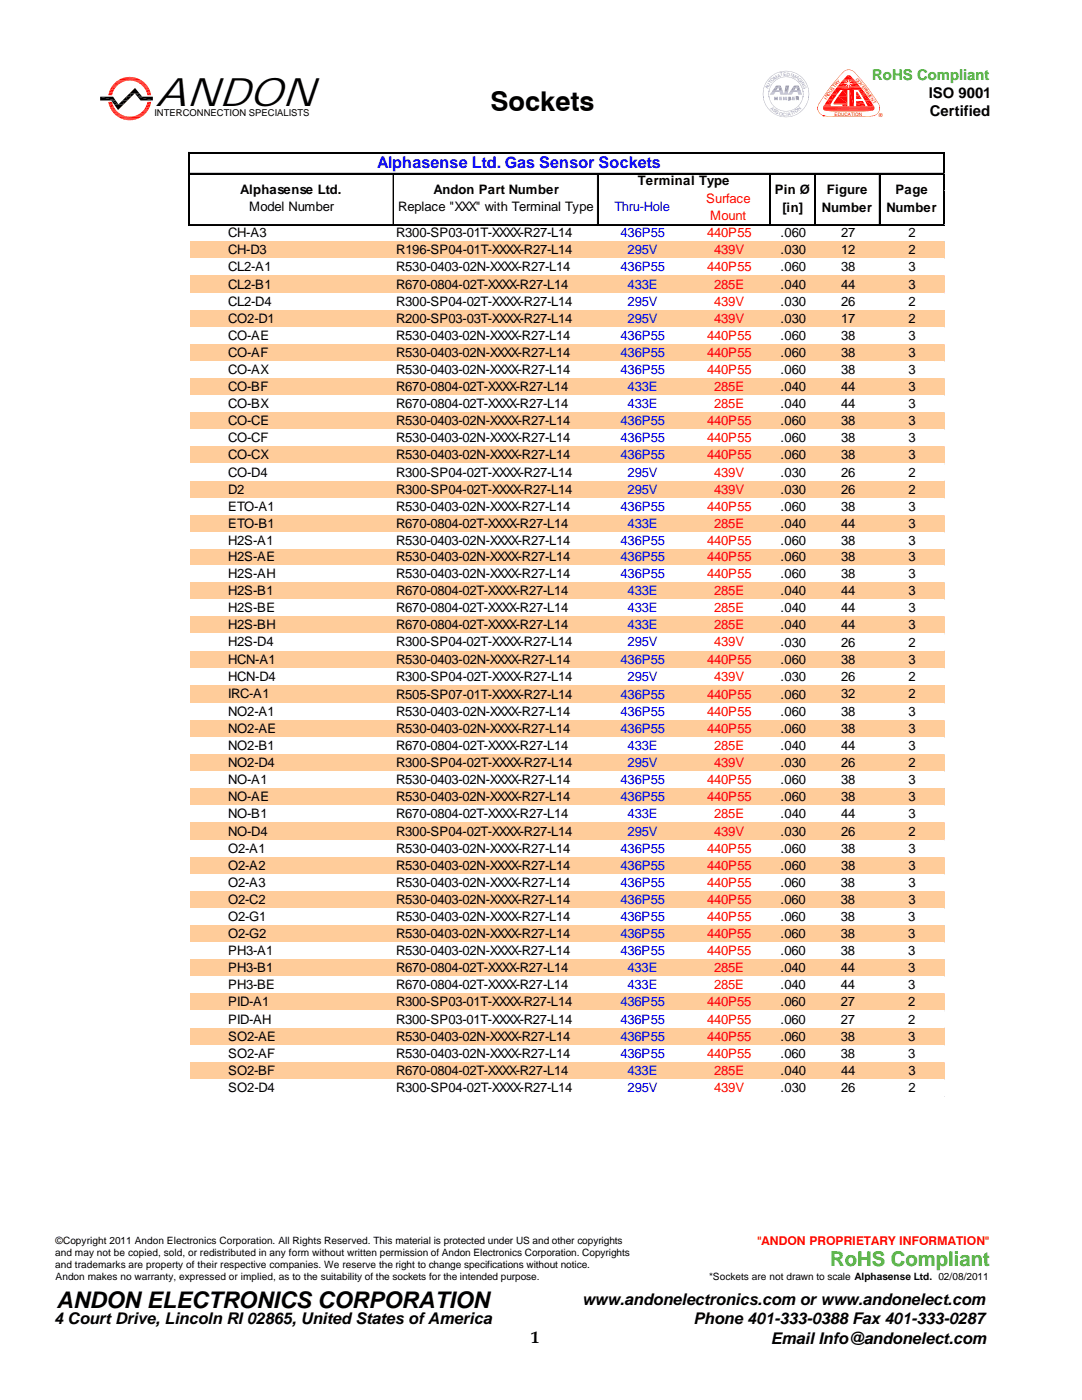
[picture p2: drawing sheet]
<svg xmlns="http://www.w3.org/2000/svg" width="216mm" height="279mm" viewBox="0 0 216 279" stroke-linecap="round" stroke-linejoin="round" font-family="sans-serif">
<defs><g id="words">
<text font-size="8.3" x="31.1" y="21.1">ANDON</text>
<text font-size="5.4" x="97.9" y="22.1">Sockets</text>
<text font-size="4.6" x="11.3" y="261.1">ANDON ELECTRONICS CORPORATION</text>
<text font-size="4" fill="#2eb800" x="165.6" y="252.7">RoHS Compliant</text>
<text font-size="3.4" x="106" y="268">1</text>
<text font-size="3.2" fill="#00f" x="75.3" y="33.6">Alphasense Ltd. Gas Sensor Sockets</text>
<g font-size="3.2">
<text x="116.1" y="260.4">www.andonelectronics.com or www.andonelect.com</text>
<text x="10.8" y="264.2">4 Court Drive, Lincoln RI 02865, United States of America</text>
<text x="138.4" y="264.2">Phone 401-333-0388 Fax 401-333-0287</text>
<text x="153.8" y="268.2">Email Info@andonelect.com</text>
</g>
<text font-size="3" fill="#2eb800" x="174" y="15.9">RoHS Compliant</text>
<g font-size="3">
<text x="185.3" y="19.5">ISO 9001</text>
<text x="185.5" y="23.1">Certified</text>
</g>
<g font-size="2.6">
<text x="47.9" y="38.8">Alphasense Ltd.</text>
<text x="86.5" y="38.8">Andon Part Number</text>
<text x="127.3" y="37">Terminal Type</text>
<text x="154.6" y="38.8">Pin Ø</text>
<text x="165" y="38.8">Figure</text>
<text x="178.7" y="38.8">Page</text>
<text x="45.5" y="47.3">CH-A3</text>
<text x="49.7" y="42.1">Model Number</text>
<text x="79.1" y="47.3">R300-SP03-01T-XXXX-R27-L14</text>
<text x="79.5" y="42.1">Replace &quot;XXX&quot; with Terminal Type</text>
<text x="155.8" y="47.3">.060</text>
<text x="156.2" y="42.2">[in]</text>
<text x="164" y="42.2">Number</text>
<text x="167.8" y="47.3">27</text>
<text x="176.9" y="42.2">Number</text>
<text x="181.3" y="47.3">2</text>
<text x="45.5" y="50.8">CH-D3</text>
<text x="79.1" y="50.8">R196-SP04-01T-XXXX-R27-L14</text>
<text x="155.8" y="50.8">.030</text>
<text x="167.8" y="50.8">12</text>
<text x="181.3" y="50.8">2</text>
<text x="45.5" y="57.6">CL2-B1</text>
<text x="45.5" y="54.2">CL2-A1</text>
<text x="79.1" y="57.6">R670-0804-02T-XXXX-R27-L14</text>
<text x="79.1" y="54.2">R530-0403-02N-XXXX-R27-L14</text>
<text x="155.8" y="57.6">.040</text>
<text x="155.8" y="54.2">.060</text>
<text x="167.8" y="57.6">44</text>
<text x="167.8" y="54.2">38</text>
<text x="181.3" y="57.6">3</text>
<text x="181.3" y="54.2">3</text>
<text x="45.5" y="61">CL2-D4</text>
<text x="45.5" y="64.4">CO2-D1</text>
<text x="79" y="64.4">R200-SP03-03T-XXXX-R27-L14</text>
<text x="79.1" y="61">R300-SP04-02T-XXXX-R27-L14</text>
<text x="155.8" y="64.4">.030</text>
<text x="155.8" y="61">.030</text>
<text x="167.8" y="64.4">17</text>
<text x="167.8" y="61">26</text>
<text x="181.3" y="64.4">2</text>
<text x="181.3" y="61">2</text>
<text x="45.5" y="71.2">CO-AF</text>
<text x="45.5" y="67.8">CO-AE</text>
<text x="79.1" y="67.8">R530-0403-02N-XXXX-R27-L14</text>
<text x="79.1" y="71.2">R530-0403-02N-XXXX-R27-L14</text>
<text x="155.8" y="67.8">.060</text>
<text x="155.8" y="71.2">.060</text>
<text x="167.8" y="67.8">38</text>
<text x="167.8" y="71.2">38</text>
<text x="181.3" y="67.8">3</text>
<text x="181.3" y="71.2">3</text>
<text x="45.5" y="74.6">CO-AX</text>
<text x="79.1" y="74.6">R530-0403-02N-XXXX-R27-L14</text>
<text x="155.8" y="74.6">.060</text>
<text x="167.8" y="74.6">38</text>
<text x="181.3" y="74.6">3</text>
<text x="45.5" y="78.1">CO-BF</text>
<text x="45.5" y="81.5">CO-BX</text>
<text x="79.1" y="78.1">R670-0804-02T-XXXX-R27-L14</text>
<text x="79.1" y="81.5">R670-0804-02T-XXXX-R27-L14</text>
<text x="155.8" y="78.1">.040</text>
<text x="155.8" y="81.5">.040</text>
<text x="167.8" y="78.1">44</text>
<text x="167.8" y="81.5">44</text>
<text x="181.3" y="78.1">3</text>
<text x="181.3" y="81.5">3</text>
<text x="45.5" y="88.3">CO-CF</text>
<text x="45.5" y="84.9">CO-CE</text>
<text x="79.1" y="84.9">R530-0403-02N-XXXX-R27-L14</text>
<text x="79.1" y="88.3">R530-0403-02N-XXXX-R27-L14</text>
<text x="155.8" y="84.9">.060</text>
<text x="155.8" y="88.3">.060</text>
<text x="167.8" y="84.9">38</text>
<text x="167.8" y="88.3">38</text>
<text x="181.3" y="84.9">3</text>
<text x="181.3" y="88.3">3</text>
<text x="45.5" y="91.7">CO-CX</text>
<text x="45.5" y="95.1">CO-D4</text>
<text x="79.1" y="91.7">R530-0403-02N-XXXX-R27-L14</text>
<text x="79.1" y="95.1">R300-SP04-02T-XXXX-R27-L14</text>
<text x="155.8" y="91.7">.060</text>
<text x="155.8" y="95.1">.030</text>
<text x="167.8" y="91.7">38</text>
<text x="167.8" y="95.1">26</text>
<text x="181.3" y="91.7">3</text>
<text x="181.3" y="95.1">2</text>
<text x="45.5" y="98.5">D2</text>
<text x="45.5" y="101.9">ETO-A1</text>
<text x="79" y="98.5">R300-SP04-02T-XXXX-R27-L14</text>
<text x="79" y="101.9">R530-0403-02N-XXXX-R27-L14</text>
<text x="155.8" y="98.5">.030</text>
<text x="155.8" y="101.9">.060</text>
<text x="167.8" y="98.5">26</text>
<text x="167.8" y="101.9">38</text>
<text x="181.3" y="98.5">2</text>
<text x="181.3" y="101.9">3</text>
<text x="45.5" y="105.3">ETO-B1</text>
<text x="79" y="105.3">R670-0804-02T-XXXX-R27-L14</text>
<text x="155.8" y="105.3">.040</text>
<text x="167.8" y="105.3">44</text>
<text x="181.3" y="105.3">3</text>
<text x="45.5" y="108.7">H2S-A1</text>
<text x="45.5" y="112">H2S-AE</text>
<text x="79" y="108.7">R530-0403-02N-XXXX-R27-L14</text>
<text x="79" y="112">R530-0403-02N-XXXX-R27-L14</text>
<text x="155.8" y="108.7">.060</text>
<text x="155.8" y="112">.060</text>
<text x="167.8" y="108.7">38</text>
<text x="167.8" y="112">38</text>
<text x="181.3" y="108.7">3</text>
<text x="181.3" y="112">3</text>
<text x="45.5" y="115.4">H2S-AH</text>
<text x="45.5" y="118.8">H2S-B1</text>
<text x="79" y="115.4">R530-0403-02N-XXXX-R27-L14</text>
<text x="79" y="118.8">R670-0804-02T-XXXX-R27-L14</text>
<text x="155.8" y="115.4">.060</text>
<text x="155.8" y="118.8">.040</text>
<text x="167.8" y="115.4">38</text>
<text x="167.8" y="118.8">44</text>
<text x="181.3" y="115.4">3</text>
<text x="181.3" y="118.8">3</text>
<text x="45.5" y="122.2">H2S-BE</text>
<text x="45.5" y="125.6">H2S-BH</text>
<text x="79" y="122.2">R670-0804-02T-XXXX-R27-L14</text>
<text x="79" y="125.6">R670-0804-02T-XXXX-R27-L14</text>
<text x="155.8" y="122.2">.040</text>
<text x="155.8" y="125.6">.040</text>
<text x="167.8" y="122.2">44</text>
<text x="167.8" y="125.6">44</text>
<text x="181.3" y="122.2">3</text>
<text x="181.3" y="125.6">3</text>
<text x="45.5" y="129">H2S-D4</text>
<text x="79" y="129">R300-SP04-02T-XXXX-R27-L14</text>
<text x="155.8" y="129">.030</text>
<text x="167.8" y="129">26</text>
<text x="181.3" y="129">2</text>
<text x="45.5" y="135.8">HCN-D4</text>
<text x="45.5" y="132.4">HCN-A1</text>
<text x="79.1" y="132.4">R530-0403-02N-XXXX-R27-L14</text>
<text x="79.1" y="135.8">R300-SP04-02T-XXXX-R27-L14</text>
<text x="155.8" y="132.4">.060</text>
<text x="155.8" y="135.8">.030</text>
<text x="167.8" y="132.4">38</text>
<text x="167.8" y="135.8">26</text>
<text x="181.3" y="132.4">3</text>
<text x="181.3" y="135.8">2</text>
<text x="45.5" y="142.9">NO2-A1</text>
<text x="45.5" y="139.3">IRC-A1</text>
<text x="79.1" y="142.9">R530-0403-02N-XXXX-R27-L14</text>
<text x="79.1" y="139.5">R505-SP07-01T-XXXX-R27-L14</text>
<text x="155.8" y="142.9">.060</text>
<text x="155.8" y="139.5">.060</text>
<text x="167.8" y="142.9">38</text>
<text x="167.8" y="139.3">32</text>
<text x="181.3" y="142.9">3</text>
<text x="181.3" y="139.3">2</text>
<text x="45.5" y="146.3">NO2-AE</text>
<text x="45.5" y="149.7">NO2-B1</text>
<text x="79.1" y="146.3">R530-0403-02N-XXXX-R27-L14</text>
<text x="79.1" y="149.7">R670-0804-02T-XXXX-R27-L14</text>
<text x="155.8" y="146.3">.060</text>
<text x="155.8" y="149.7">.040</text>
<text x="167.8" y="146.3">38</text>
<text x="167.8" y="149.7">44</text>
<text x="181.3" y="146.3">3</text>
<text x="181.3" y="149.7">3</text>
<text x="45.5" y="153.1">NO2-D4</text>
<text x="79.1" y="153.1">R300-SP04-02T-XXXX-R27-L14</text>
<text x="155.8" y="153.1">.030</text>
<text x="167.8" y="153.1">26</text>
<text x="181.3" y="153.1">2</text>
<text x="45.5" y="159.9">NO-AE</text>
<text x="45.5" y="156.5">NO-A1</text>
<text x="79.1" y="159.9">R530-0403-02N-XXXX-R27-L14</text>
<text x="79.1" y="156.5">R530-0403-02N-XXXX-R27-L14</text>
<text x="155.8" y="159.9">.060</text>
<text x="155.8" y="156.5">.060</text>
<text x="167.8" y="159.9">38</text>
<text x="167.8" y="156.5">38</text>
<text x="181.3" y="159.9">3</text>
<text x="181.3" y="156.5">3</text>
<text x="45.5" y="163.3">NO-B1</text>
<text x="45.5" y="166.7">NO-D4</text>
<text x="79.1" y="163.3">R670-0804-02T-XXXX-R27-L14</text>
<text x="79.1" y="166.7">R300-SP04-02T-XXXX-R27-L14</text>
<text x="155.8" y="163.3">.040</text>
<text x="155.8" y="166.7">.030</text>
<text x="167.8" y="163.3">44</text>
<text x="167.8" y="166.7">26</text>
<text x="181.3" y="163.3">3</text>
<text x="181.3" y="166.7">2</text>
<text x="45.5" y="173.6">O2-A2</text>
<text x="45.5" y="170.1">O2-A1</text>
<text x="79" y="173.6">R530-0403-02N-XXXX-R27-L14</text>
<text x="79.1" y="170.1">R530-0403-02N-XXXX-R27-L14</text>
<text x="155.7" y="173.6">.060</text>
<text x="155.7" y="170.1">.060</text>
<text x="167.8" y="173.6">38</text>
<text x="167.8" y="170.1">38</text>
<text x="181.3" y="173.6">3</text>
<text x="181.3" y="170.1">3</text>
<text x="45.5" y="177">O2-A3</text>
<text x="79" y="177">R530-0403-02N-XXXX-R27-L14</text>
<text x="155.7" y="177">.060</text>
<text x="167.8" y="177">38</text>
<text x="181.2" y="177">3</text>
<text x="45.5" y="180.4">O2-C2</text>
<text x="45.5" y="183.8">O2-G1</text>
<text x="79" y="183.8">R530-0403-02N-XXXX-R27-L14</text>
<text x="79" y="180.4">R530-0403-02N-XXXX-R27-L14</text>
<text x="155.7" y="183.8">.060</text>
<text x="155.7" y="180.4">.060</text>
<text x="167.8" y="183.8">38</text>
<text x="167.8" y="180.4">38</text>
<text x="181.2" y="183.8">3</text>
<text x="181.2" y="180.4">3</text>
<text x="45.5" y="190.6">PH3-A1</text>
<text x="45.5" y="187.2">O2-G2</text>
<text x="79" y="190.6">R530-0403-02N-XXXX-R27-L14</text>
<text x="79" y="187.2">R530-0403-02N-XXXX-R27-L14</text>
<text x="155.7" y="187.2">.060</text>
<text x="155.7" y="190.6">.060</text>
<text x="167.8" y="187.2">38</text>
<text x="167.8" y="190.6">38</text>
<text x="181.2" y="187.2">3</text>
<text x="181.2" y="190.6">3</text>
<text x="45.5" y="194">PH3-B1</text>
<text x="45.5" y="197.4">PH3-BE</text>
<text x="79" y="194">R670-0804-02T-XXXX-R27-L14</text>
<text x="79" y="197.4">R670-0804-02T-XXXX-R27-L14</text>
<text x="155.7" y="194">.040</text>
<text x="155.7" y="197.4">.040</text>
<text x="167.8" y="194">44</text>
<text x="167.8" y="197.4">44</text>
<text x="181.2" y="194">3</text>
<text x="181.2" y="197.4">3</text>
<text x="45.5" y="200.9">PID-A1</text>
<text x="79" y="200.9">R300-SP03-01T-XXXX-R27-L14</text>
<text x="155.7" y="200.9">.060</text>
<text x="167.8" y="200.9">27</text>
<text x="181.2" y="200.9">2</text>
<text x="45.5" y="204.3">PID-AH</text>
<text x="45.5" y="207.7">SO2-AE</text>
<text x="79" y="204.3">R300-SP03-01T-XXXX-R27-L14</text>
<text x="79" y="207.7">R530-0403-02N-XXXX-R27-L14</text>
<text x="155.7" y="204.3">.060</text>
<text x="155.7" y="207.7">.060</text>
<text x="167.8" y="204.3">27</text>
<text x="167.8" y="207.7">38</text>
<text x="181.2" y="204.3">2</text>
<text x="181.2" y="207.7">3</text>
<text x="45.5" y="211.1">SO2-AF</text>
<text x="45.5" y="214.5">SO2-BF</text>
<text x="79" y="211.1">R530-0403-02N-XXXX-R27-L14</text>
<text x="79" y="214.5">R670-0804-02T-XXXX-R27-L14</text>
<text x="155.7" y="211.1">.060</text>
<text x="155.8" y="214.5">.040</text>
<text x="167.8" y="211.1">38</text>
<text x="167.8" y="214.5">44</text>
<text x="181.2" y="211.1">3</text>
<text x="181.3" y="214.5">3</text>
<text x="45.5" y="217.9">SO2-D4</text>
<text x="79.1" y="217.9">R300-SP04-02T-XXXX-R27-L14</text>
<text x="155.8" y="217.9">.030</text>
<text x="167.8" y="217.9">26</text>
<text x="181.3" y="217.9">2</text>
</g>
<g font-size="2.6" fill="#f00">
<text x="140.9" y="40.5">Surface</text>
<text x="141.1" y="47.3">440P55</text>
<text x="141.7" y="43.9">Mount</text>
<text x="142.5" y="50.8">439V</text>
<text x="141.1" y="54.2">440P55</text>
<text x="142.5" y="57.6">285E</text>
<text x="142.5" y="64.4">439V</text>
<text x="142.5" y="61">439V</text>
<text x="141.1" y="67.8">440P55</text>
<text x="141.1" y="71.2">440P55</text>
<text x="141.1" y="74.6">440P55</text>
<text x="142.5" y="78.1">285E</text>
<text x="142.5" y="81.5">285E</text>
<text x="141.1" y="84.9">440P55</text>
<text x="141.1" y="88.3">440P55</text>
<text x="141.1" y="91.7">440P55</text>
<text x="142.5" y="95.1">439V</text>
<text x="141.1" y="101.9">440P55</text>
<text x="142.5" y="98.5">439V</text>
<text x="142.5" y="105.3">285E</text>
<text x="141.1" y="108.7">440P55</text>
<text x="141.1" y="112">440P55</text>
<text x="141.1" y="115.4">440P55</text>
<text x="142.5" y="118.8">285E</text>
<text x="142.5" y="122.2">285E</text>
<text x="142.5" y="125.6">285E</text>
<text x="142.5" y="129">439V</text>
<text x="141.1" y="132.4">440P55</text>
<text x="142.5" y="135.8">439V</text>
<text x="141.1" y="142.9">440P55</text>
<text x="141.1" y="139.5">440P55</text>
<text x="141.1" y="146.3">440P55</text>
<text x="142.5" y="149.7">285E</text>
<text x="142.5" y="153.1">439V</text>
<text x="141.1" y="159.9">440P55</text>
<text x="141.1" y="156.5">440P55</text>
<text x="142.5" y="163.3">285E</text>
<text x="142.5" y="166.7">439V</text>
<text x="141.1" y="173.6">440P55</text>
<text x="141.1" y="170.1">440P55</text>
<text x="141.1" y="177">440P55</text>
<text x="141.1" y="183.8">440P55</text>
<text x="141.1" y="180.4">440P55</text>
<text x="141.1" y="187.2">440P55</text>
<text x="141.1" y="190.6">440P55</text>
<text x="142.5" y="194">285E</text>
<text x="142.5" y="197.4">285E</text>
<text x="141.1" y="200.9">440P55</text>
<text x="141.1" y="204.3">440P55</text>
<text x="141.1" y="207.7">440P55</text>
<text x="141.1" y="211.1">440P55</text>
<text x="142.5" y="214.5">285E</text>
<text x="142.5" y="217.9">439V</text>
</g>
<g font-size="2.6" fill="#00f">
<text x="122.6" y="42.1">Thru-Hole</text>
<text x="123.8" y="47.3">436P55</text>
<text x="125.2" y="50.8">295V</text>
<text x="123.8" y="54.2">436P55</text>
<text x="125.2" y="57.6">433E</text>
<text x="125.2" y="64.4">295V</text>
<text x="125.2" y="61">295V</text>
<text x="123.8" y="67.8">436P55</text>
<text x="123.8" y="71.2">436P55</text>
<text x="123.8" y="74.6">436P55</text>
<text x="125.2" y="78.1">433E</text>
<text x="125.2" y="81.5">433E</text>
<text x="123.8" y="84.9">436P55</text>
<text x="123.8" y="88.3">436P55</text>
<text x="123.8" y="91.7">436P55</text>
<text x="125.2" y="95.1">295V</text>
<text x="123.8" y="101.9">436P55</text>
<text x="125.2" y="98.5">295V</text>
<text x="125.2" y="105.3">433E</text>
<text x="123.8" y="108.7">436P55</text>
<text x="123.8" y="112">436P55</text>
<text x="123.8" y="115.4">436P55</text>
<text x="125.2" y="118.8">433E</text>
<text x="125.2" y="122.2">433E</text>
<text x="125.2" y="125.6">433E</text>
<text x="125.2" y="129">295V</text>
<text x="123.8" y="132.4">436P55</text>
<text x="125.2" y="135.8">295V</text>
<text x="123.8" y="142.9">436P55</text>
<text x="123.8" y="139.5">436P55</text>
<text x="123.8" y="146.3">436P55</text>
<text x="125.2" y="149.7">433E</text>
<text x="125.2" y="153.1">295V</text>
<text x="123.8" y="159.9">436P55</text>
<text x="123.8" y="156.5">436P55</text>
<text x="125.2" y="163.3">433E</text>
<text x="125.2" y="166.7">295V</text>
<text x="123.8" y="173.6">436P55</text>
<text x="123.8" y="170.1">436P55</text>
<text x="123.8" y="177">436P55</text>
<text x="123.8" y="183.8">436P55</text>
<text x="123.8" y="180.4">436P55</text>
<text x="123.8" y="187.2">436P55</text>
<text x="123.8" y="190.6">436P55</text>
<text x="125.2" y="194">433E</text>
<text x="125.2" y="197.4">433E</text>
<text x="123.8" y="200.9">436P55</text>
<text x="123.8" y="204.3">436P55</text>
<text x="123.8" y="207.7">436P55</text>
<text x="123.8" y="211.1">436P55</text>
<text x="125.2" y="214.5">433E</text>
<text x="125.2" y="217.9">295V</text>
</g>
<text font-size="2.4" fill="#f00" x="151.1" y="248.5">&quot;ANDON PROPRIETARY INFORMATION&quot;</text>
<g font-size="2">
<text x="11" y="250.7">and may not be copied, sold, or redistributed in any form without written permission of Andon Electronics Corporation. Copyrights</text>
<text x="11.1" y="248.2">©Copyright 2011 Andon Electronics Corporation. All Rights Reserved. This material is protected under US and other copyrights</text>
<text x="11" y="253.1">and trademarks are property of their respective companies. We reserve the right to change specifications without notice.</text>
<text x="11.1" y="255.5">Andon makes no warranty, expressed or implied, as to the suitability of the sockets for the intended purpose.</text>
<text x="141.5" y="255.5">*Sockets are not drawn to scale Alphasense Ltd. 02/08/2011</text>
</g>
<text font-size="1.9" x="30.8" y="23.1">INTERCONNECTION SPECIALISTS</text>
<text font-size="1.1" fill="#f00" x="175.3" y="23.4">®</text>
<g font-size=".9" fill="#6ea5dd">
<text x="153.3" y="17.8" transform="rotate(-70 153.3 17.8)">A</text>
<text x="153.5" y="17.3" transform="rotate(-61 153.5 17.3)">U</text>
<text x="153.8" y="16.7" transform="rotate(-51 153.8 16.7)">T</text>
<text x="154.1" y="16.3" transform="rotate(-43 154.1 16.3)">O</text>
<text x="154.6" y="15.9" transform="rotate(-32 154.6 15.9)">M</text>
<text x="155.3" y="15.5" transform="rotate(-21 155.3 15.5)">A</text>
<text x="155.8" y="15.3" transform="rotate(-13 155.8 15.3)">T</text>
<text x="156.3" y="15.1" transform="rotate(-3 156.3 15.1)">E</text>
<text x="156.9" y="15.1" transform="rotate(7 156.9 15.1)">D</text>
<text x="157.8" y="15.2" transform="rotate(17 157.8 15.2)">I</text>
<text x="158" y="15.3" transform="rotate(25 158 15.3)">M</text>
<text x="158.7" y="15.6" transform="rotate(36 158.7 15.6)">A</text>
<text x="159.1" y="15.9" transform="rotate(45 159.1 15.9)">G</text>
<text x="159.6" y="16.4" transform="rotate(52 159.6 16.4)">I</text>
<text x="159.8" y="16.6" transform="rotate(59 159.8 16.6)">N</text>
<text x="160.1" y="17.1" transform="rotate(70 160.1 17.1)">G</text>
<text x="153.7" y="21.8" transform="rotate(42 153.7 21.8)">A</text>
<text x="154.2" y="22.2" transform="rotate(34 154.2 22.2)">S</text>
<text x="154.7" y="22.5" transform="rotate(25 154.7 22.5)">S</text>
<text x="155.4" y="22.9" transform="rotate(15 155.4 22.9)">O</text>
<text x="156.2" y="23.1" transform="rotate(4 156.2 23.1)">C</text>
<text x="156.9" y="23.1" transform="rotate(-3 156.9 23.1)">I</text>
<text x="157.2" y="23.1" transform="rotate(-10 157.2 23.1)">A</text>
<text x="157.9" y="23" transform="rotate(-18 157.9 23)">T</text>
<text x="158.5" y="22.8" transform="rotate(-24 158.5 22.8)">I</text>
<text x="158.8" y="22.6" transform="rotate(-32 158.8 22.6)">O</text>
<text x="159.4" y="22.2" transform="rotate(-42 159.4 22.2)">N</text>
</g>
<g font-size=".9" fill="#f00">
<text x="166.6" y="17.6" transform="rotate(-51 166.6 17.6)">T</text>
<text x="167" y="17.2" transform="rotate(-50 167 17.2)">R</text>
<text x="167.4" y="16.7" transform="rotate(-49 167.4 16.7)">Y</text>
<text x="170.7" y="15.9" transform="rotate(49 170.7 15.9)">G</text>
<text x="171.1" y="16.3" transform="rotate(50 171.1 16.3)">O</text>
<text x="171.5" y="16.8" transform="rotate(51 171.5 16.8)">V</text>
<text x="171.9" y="17.3" transform="rotate(52 171.9 17.3)">E</text>
<text x="172.2" y="17.8" transform="rotate(53 172.2 17.8)">R</text>
<text x="164.9" y="20" transform="rotate(-56 164.9 20)">I</text>
<text x="165.1" y="19.6" transform="rotate(-55 165.1 19.6)">N</text>
<text x="165.5" y="19.1" transform="rotate(-54 165.5 19.1)">D</text>
<text x="165.8" y="18.6" transform="rotate(-53 165.8 18.6)">U</text>
<text x="166.2" y="18.1" transform="rotate(-52 166.2 18.1)">S</text>
<text x="166.5" y="23.1">EDUCATION</text>
<text x="172.6" y="18.2" transform="rotate(54 172.6 18.2)">N</text>
<text x="172.9" y="18.7" transform="rotate(55 172.9 18.7)">M</text>
<text x="173.3" y="19.2" transform="rotate(56 173.3 19.2)">EN</text>
<text x="174" y="20.3" transform="rotate(58 174 20.3)">T</text>
</g>
</g></defs>
<g fill="#6ea5dd">
<path d="M156.2 14.2h1.2z"/>
<path d="M156 14.2h1.6z"/>
<path d="M156.2 14.2h1.4z"/>
<path d="M156.8 14.2l1 .1z"/>
<path d="M155.9 14.3h.3z"/>
<path d="M156 14.2h.8z"/>
<path d="M157.4 14.3h.6z"/>
<path d="M155.6 14.3h.4z"/>
<path d="M157.6 14.3l.6 .1z"/>
<path d="M155.4 14.4h.3z"/>
<path d="M158 14.4l.6 .1z"/>
<path d="M155.1 14.5l.3-.1z"/>
<path d="M155.4 14.4h.3l-.4 .1z"/>
<path d="M158.4 14.5l.4 .1z"/>
<path d="M154.9 14.6h.2z"/>
<path d="M155.1 14.5h.2z"/>
<path d="M158.6 14.6l.6 .2z"/>
<path d="M154.5 14.8l.4-.2z"/>
<path d="M154.7 14.8l.4-.2z"/>
<path d="M159 14.8h.2z"/>
<path d="M154.4 14.8h.2z"/>
<path d="M154.5 14.8h.2z"/>
<path d="M159.1 14.8l.5 .3z"/>
<path d="M154 15.1l.4-.3z"/>
<path d="M154.2 15.1l.4-.3z"/>
<path d="M159.5 15.1l.2 .1z"/>
<path d="M153.9 15.2h.2z"/>
<path d="M154 15.1h.2z"/>
<path d="M156.3 15.3h1.1z"/>
<path d="M156.1 15.4h1.4z"/>
<path d="M156.3 15.3l1.2 .1z"/>
<path d="M156.8 15.4h.9z"/>
<path d="M156 15.4h.3z"/>
<path d="M156.1 15.4h.7z"/>
<path d="M157.4 15.4l.5 .1z"/>
<path d="M155.8 15.5h.3z"/>
<path d="M159.6 15.2l.5 .3z"/>
<path d="M153.6 15.5l.3-.3z"/>
<path d="M153.9 15.2h.2l-.4 .3z"/>
<path d="M157.6 15.5h.5z"/>
<path d="M155.6 15.5h.2z"/>
<path d="M160 15.5l.1 .1z"/>
<path d="M153.6 15.5h.1z"/>
<path d="M157.9 15.5l.5 .2z"/>
<path d="M155.3 15.7l.3-.2z"/>
<path d="M155.6 15.5h.2l-.4 .2z"/>
<path d="M158.2 15.7h.3z"/>
<path d="M155.2 15.7h.1z"/>
<path d="M155.3 15.7h.1z"/>
<path d="M160 15.6l.5 .4z"/>
<path d="M153.5 15.6l-.3 .4z"/>
<path d="M153.5 15.6h.1l-.3 .4z"/>
<path d="M158.4 15.7l.5 .3z"/>
<path d="M154.8 16l.4-.3z"/>
<path d="M155.2 15.7h.1l-.4 .3z"/>
<path d="M160.4 16h.1z"/>
<path d="M153.2 16h.1z"/>
<path d="M158.7 16h.2z"/>
<path d="M154.7 16h.1z"/>
<path d="M154.8 16h.1z"/>
<path d="M158.8 16l.5 .3z"/>
<path d="M154.4 16.3l.3-.3z"/>
<path d="M154.7 16h.1l-.3 .3z"/>
<path d="M159.2 16.3l.1 .1z"/>
<path d="M154.3 16.4h.1z"/>
<path d="M154.4 16.3h.1z"/>
<path d="M160.4 16l.4 .4z"/>
<path d="M153.1 16l-.3 .4z"/>
<path d="M153.1 16l-.2 .4z"/>
<path d="M160.7 16.4l.2 .1z"/>
<path d="M152.8 16.4h.1z"/>
<path d="M159.2 16.4l.4 .3z"/>
<path d="M154.3 16.4l-.3 .3z"/>
<path d="M154.3 16.4h.1l-.3 .3z"/>
<path d="M159.5 16.7l.2 .1z"/>
<path d="M154 16.8h.1z"/>
<path d="M160.8 16.5l.3 .5z"/>
<path d="M152.8 16.5l-.2 .5z"/>
<path d="M152.8 16.5l-.1 .5z"/>
<path d="M161 17h.1z"/>
<path d="M159.6 16.8l.3 .4z"/>
<path d="M154 16.8l-.3 .4z"/>
<path d="M154 16.8h.1l-.3 .4z"/>
<path d="M159.8 17.2h.1z"/>
<path d="M161 17l.3 .6z"/>
<path d="M152.5 17l-.1 .6z"/>
<path d="M159.9 17.2l.2 .5z"/>
<path d="M153.7 17.2l-.2 .5z"/>
<path d="M153.7 17.2l-.1 .5z"/>
<path d="M161.2 17.6l.2 .6z"/>
<path d="M152.4 17.6l-.1 .6z"/>
<path d="M160.1 17.7l.2 .5z"/>
<path d="M153.5 17.7l-.1 .5z"/>
<path d="M153.5 17.7v.5z"/>
<path d="M161.3 18.2l.2 .6z"/>
<path d="M160.2 18.2l.1 .6z"/>
<path d="M153.4 18.2v.6z"/>
<path d="M152.3 18.2v.6z"/>
<path d="M160.2 18.8l.1 .5z"/>
<path d="M153.4 18.8l.1 .5z"/>
<path d="M161.4 18.8v.6z"/>
<path d="M152.2 18.8l.1 .6z"/>
<path d="M160.2 19.3l-.1 .5z"/>
<path d="M153.4 19.3l.2 .5z"/>
<path d="M161.3 19.4l-.1 .5z"/>
<path d="M161.3 19.4v.5z"/>
<path d="M152.3 19.4l.1 .5z"/>
<path d="M160.1 19.8l-.2 .5z"/>
<path d="M153.5 19.8l.3 .5z"/>
<path d="M161.2 20l-.2 .5z"/>
<path d="M161.2 20l-.1 .5z"/>
<path d="M152.4 20l.2 .5z"/>
<path d="M152.5 20.5h.2z"/>
<path d="M159.8 20.3l-.2 .5z"/>
<path d="M159.8 20.3h.1l-.2 .5z"/>
<path d="M153.7 20.3l.4 .5z"/>
<path d="M159.5 20.8h.1z"/>
<path d="M159.6 20.8h.1z"/>
<path d="M154 20.8h.1z"/>
<path d="M161 20.5l-.2 .5z"/>
<path d="M161 20.5l-.1 .5z"/>
<path d="M152.6 20.5l.3 .5z"/>
<path d="M160.8 21h.1z"/>
<path d="M152.8 21l.1 .1z"/>
<path d="M159.5 20.8l-.3 .4z"/>
<path d="M159.5 20.8h.1l-.3 .4z"/>
<path d="M154 20.8l.4 .4z"/>
<path d="M159.2 21.2h.1z"/>
<path d="M154.3 21.2h.2z"/>
<path d="M158.8 21.5l.4-.3z"/>
<path d="M159.2 21.2h.1l-.4 .3z"/>
<path d="M154.4 21.2l.4 .3z"/>
<path d="M160.7 21.1l-.3 .4z"/>
<path d="M160.7 21.1h.1l-.3 .4z"/>
<path d="M152.8 21.1l.4 .4z"/>
<path d="M158.7 21.6h.2z"/>
<path d="M158.8 21.5h.1z"/>
<path d="M154.7 21.5l.2 .1z"/>
<path d="M153.1 21.5l.2 .1z"/>
<path d="M158.4 21.8l.3-.2z"/>
<path d="M158.7 21.6h.2l-.4 .2z"/>
<path d="M154.8 21.6l.5 .2z"/>
<path d="M158.2 21.9h.2z"/>
<path d="M158.4 21.8h.1z"/>
<path d="M155.2 21.8l.2 .1z"/>
<path d="M160.4 21.6l-.4 .4z"/>
<path d="M160.4 21.6h.1l-.4 .4z"/>
<path d="M153.2 21.6l.4 .4z"/>
<path d="M157.9 22l.3-.1z"/>
<path d="M158.2 21.9h.2l-.3 .1z"/>
<path d="M155.3 21.9l.5 .1z"/>
<path d="M160 22h.1z"/>
<path d="M153.5 22h.2z"/>
<path d="M157.6 22.1h.3z"/>
<path d="M157.9 22h.2z"/>
<path d="M155.6 22l.5 .1z"/>
<path d="M157.4 22.1h.3z"/>
<path d="M155.8 22.1h.5z"/>
<path d="M156.8 22.2h.7z"/>
<path d="M156 22.1l.8 .1z"/>
<path d="M156.3 22.2h1.1z"/>
<path d="M156.1 22.2h1.3z"/>
<path d="M156.1 22.2h1.4z"/>
<path d="M159.6 22.4l.4-.4z"/>
<path d="M160 22h.1l-.4 .4z"/>
<path d="M153.6 22l.5 .4z"/>
<path d="M159.5 22.4h.1z"/>
<path d="M159.6 22.4h.1z"/>
<path d="M153.9 22.4h.3z"/>
<path d="M159.1 22.7l.4-.3z"/>
<path d="M159.5 22.4h.1l-.4 .3z"/>
<path d="M154 22.4l.6 .3z"/>
<path d="M159 22.8h.2z"/>
<path d="M159.1 22.7h.1z"/>
<path d="M154.4 22.7l.3 .1z"/>
<path d="M158.6 23l.4-.2z"/>
<path d="M158.8 23l.4-.2z"/>
<path d="M154.5 22.8l.6 .2z"/>
<path d="M158.4 23h.2z"/>
<path d="M158.6 23h.2z"/>
<path d="M154.9 23h.4z"/>
<path d="M158 23.2l.4-.2z"/>
<path d="M158.2 23.2l.4-.2z"/>
<path d="M155.1 23l.6 .2z"/>
<path d="M157.6 23.2h.4z"/>
<path d="M158 23.2h.2z"/>
<path d="M155.4 23.2h.6z"/>
<path d="M157.4 23.3h.4z"/>
<path d="M155.6 23.2l.6 .1z"/>
<path d="M156.8 23.3h.8z"/>
<path d="M155.9 23.3h.9z"/>
<path d="M156.2 23.3h1.2z"/>
<path d="M156 23.3h1.4z"/>
<path d="M156 23.3h1.6z"/>
<path d="M156.8 17.1l.4 1.2h-.7z"/>
<path d="M156.8 17.1h.7l-.3 1.2z"/>
<path d="M156.5 18.4l.7 .1z"/>
<path d="M156.5 18.5l.7 .1h-.7z"/>
<path d="M156.5 18.5h.7v.1z"/>
<path d="M156.5 18.7l.7 .1h-.7z"/>
<path d="M156.5 18.7h.7v.1z"/>
<path d="M156.5 18.8l.6 .1z"/>
<path d="M156.5 18.8h.7z"/>
<path d="M154.9 17.1l1 .3h-1.3z"/>
<path d="M154.9 17.1h.9l.1 .3z"/>
<path d="M155.3 17.4l.8 .6h-.6z"/>
<path d="M155.3 17.4h.6l.2 .6z"/>
<path d="M154.6 17.4l.3 .6h-.7z"/>
<path d="M154.6 17.4h.7l-.4 .6z"/>
</g>
<path d="M154 18.2h2.2" fill="none" stroke="#6ea5dd" stroke-width=".28"/>
<g fill="#6ea5dd">
<path d="M155.6 18.4l.7 .1z"/>
<path d="M153.9 18.4l.8 .1h-.8z"/>
<path d="M153.9 18.4h.8z"/>
<path d="M155.6 18.5l.8 .1h-.8z"/>
<path d="M155.6 18.5h.7l.1 .1z"/>
<path d="M153.8 18.5l.7 .1h-.7z"/>
<path d="M153.8 18.5h.8l-.1 .1z"/>
<path d="M155.6 18.7l.8 .1z"/>
<path d="M153.7 18.7l.8 .1h-.8z"/>
<path d="M153.7 18.7h.8v.1z"/>
<path d="M155.7 18.8l.7 .1z"/>
<path d="M153.6 18.8l.8 .1z"/>
<path d="M153.6 18.8h.8z"/>
<path d="M158.5 17.1l1 .3h-1.3z"/>
<path d="M158.5 17.1h.9l.1 .3z"/>
<path d="M158.9 17.4l.8 .6h-.6z"/>
<path d="M158.9 17.4h.6l.2 .6z"/>
<path d="M158.2 17.4l.3 .6h-.7z"/>
<path d="M158.2 17.4h.7l-.4 .6z"/>
</g>
<path d="M157.6 18.2h2.2" fill="none" stroke="#6ea5dd" stroke-width=".28"/>
<g fill="#6ea5dd">
<path d="M159.2 18.4l.7 .1z"/>
<path d="M157.5 18.4l.8 .1h-.8z"/>
<path d="M157.5 18.4h.8z"/>
<path d="M159.2 18.5l.7 .1h-.7z"/>
<path d="M159.2 18.5h.7v.1z"/>
<path d="M157.4 18.5l.7 .1h-.7z"/>
<path d="M157.4 18.5h.8l-.1 .1z"/>
<path d="M159.2 18.7l.8 .1z"/>
<path d="M157.3 18.7l.8 .1h-.8z"/>
<path d="M157.3 18.7h.8v.1z"/>
<path d="M159.3 18.8l.7 .1z"/>
<path d="M157.2 18.9h.7z"/>
<path d="M157.2 18.8h.8z"/>
<path d="M158.8 19.3h.4z"/>
<path d="M158.8 19.3h.5z"/>
<path d="M157.2 19.3h.5z"/>
<path d="M157.2 19.3l.6 .1z"/>
<path d="M158.8 19.3l.6 .1z"/>
<path d="M158.8 19.4l.6 .1z"/>
<path d="M157.2 19.4l.6 .1z"/>
<path d="M159.1 19.5h.3z"/>
<path d="M157.5 19.5h.3z"/>
<path d="M159.2 19.5h.2z"/>
<path d="M157.6 19.5h.2z"/>
<path d="M158.1 19.3l.5 .2h-.5z"/>
<path d="M158.1 19.3h.5v.2z"/>
<path d="M155.5 19.3l.5 .2h-.5z"/>
<path d="M155.5 19.3h.5v.2z"/>
<path d="M156.7 19.3l.3 .2h-.3z"/>
<path d="M156.7 19.3h.3v.2z"/>
<path d="M156.2 19.3l.3 .2h-.3z"/>
<path d="M156.2 19.3h.3v.2z"/>
<path d="M154.9 19.3l.3 .2h-.3z"/>
<path d="M154.9 19.3h.3v.2z"/>
<path d="M154.5 19.3l.3 .2h-.3z"/>
<path d="M154.5 19.3h.2l.1 .2z"/>
<path d="M156.4 19.5h.1z"/>
<path d="M156.2 19.5h.2z"/>
<path d="M155 19.5h.2z"/>
<path d="M154.9 19.5h.1z"/>
<path d="M157.6 19.5l.2 .1z"/>
<path d="M159.2 19.6h.2z"/>
<path d="M159.2 19.5l.2 .1z"/>
<path d="M157.6 19.6h.2z"/>
<path d="M158.1 19.5l.2 .1z"/>
<path d="M155.5 19.5l.2 .1z"/>
<path d="M157.5 19.6h.3z"/>
<path d="M157.2 19.5l.2 .1h-.2z"/>
<path d="M157.2 19.5h.2v.1z"/>
<path d="M159.1 19.6h.3z"/>
<path d="M158.8 19.5l.2 .1h-.2z"/>
<path d="M158.8 19.5h.2v.1z"/>
<path d="M158.8 19.6h.6z"/>
<path d="M157.2 19.6h.5z"/>
<path d="M157.2 19.6h.6z"/>
<path d="M158.8 19.6l.5 .1z"/>
<path d="M157.2 19.6l.6 .1z"/>
<path d="M158.8 19.7h.5z"/>
<path d="M158.1 19.6l.5 .1h-.5z"/>
<path d="M158.1 19.6h.5v.1z"/>
<path d="M155.5 19.6l.5 .1h-.5z"/>
<path d="M155.5 19.6h.5v.1z"/>
<path d="M157.2 19.7h.6z"/>
<path d="M157.6 19.7h.2z"/>
<path d="M159 19.7h.3z"/>
<path d="M154.9 19.5l.1 .2h-.2z"/>
<path d="M154.9 19.5h.1v.2z"/>
<path d="M154.6 19.5l.2 .2h-.1z"/>
<path d="M154.6 19.5h.2v.2z"/>
<path d="M156.7 19.5l.1 .2h-.2z"/>
<path d="M156.7 19.5h.1v.2z"/>
<path d="M156.4 19.5l.2 .2h-.1z"/>
<path d="M156.4 19.5h.1l.1 .2z"/>
<path d="M154.8 19.7h.2z"/>
<path d="M154.7 19.7h.1z"/>
<path d="M157.6 19.7l.2 .1z"/>
<path d="M159.1 19.7l.3 .1z"/>
<path d="M157.6 19.8h.2z"/>
<path d="M157.6 19.8h.3z"/>
<path d="M158.1 19.7l.2 .1h-.2z"/>
<path d="M158.1 19.7h.2v.1z"/>
<path d="M155.5 19.7l.2 .1h-.2z"/>
<path d="M155.5 19.7h.2v.1z"/>
<path d="M157.6 19.9h.2z"/>
<path d="M157.6 19.8l.2 .1z"/>
<path d="M157.2 19.7l.2 .2h-.2z"/>
<path d="M157.2 19.7h.2v.2z"/>
<path d="M157.2 19.9h.6z"/>
<path d="M157.2 19.9l.5 .1z"/>
<path d="M159.1 19.8l.4 .2h-.3z"/>
<path d="M159.1 19.8h.3l.1 .2z"/>
<path d="M158.8 19.7l.2 .3h-.2z"/>
<path d="M158.8 19.7h.2v.3z"/>
<path d="M158.1 19.8l.5 .2h-.5z"/>
<path d="M158.1 19.8h.5v.2z"/>
<path d="M157.2 20h.4z"/>
<path d="M157.2 20h.5z"/>
<path d="M156.8 19.5l.2 .5h-.2z"/>
<path d="M156.8 19.5h.2v.5z"/>
<path d="M156.5 19.7l.2 .3h-.2z"/>
<path d="M156.5 19.7h.3l-.1 .3z"/>
<path d="M156.2 19.5l.2 .5h-.2z"/>
<path d="M156.2 19.5h.2v.5z"/>
<path d="M155.5 19.8l.5 .2h-.5z"/>
<path d="M155.5 19.8h.5v.2z"/>
<path d="M155 19.5l.2 .5h-.2z"/>
<path d="M155 19.5h.2v.5z"/>
<path d="M154.7 19.7l.2 .3h-.2z"/>
<path d="M154.7 19.7h.3l-.1 .3z"/>
<path d="M154.5 19.5l.1 .5h-.1z"/>
<path d="M154.5 19.5h.1v.5z"/>
</g>
<g fill="#f00">
<path d="M169.1 15h.5z"/>
<path d="M169 15.1l.1-.1 .6 .1z"/>
<path d="M169.1 15l.6 .1z"/>
<path d="M169 15.1l1.4 .8h-2.1z"/>
<path d="M169 15.1h.7l.7 .8z"/>
<path d="M169.4 15.9l1.1 .1h-1.1z"/>
<path d="M169.4 15.9h1l.1 .1z"/>
<path d="M168.1 16l.2-.1 .9 .1z"/>
<path d="M168.3 15.9h.9v.1z"/>
<path d="M169.8 16l.8 .1z"/>
<path d="M168.7 16l.5 .1z"/>
<path d="M168.1 16l.6 .1h-.6z"/>
<path d="M168.1 16h.6z"/>
<path d="M168.1 16.2h.6z"/>
<path d="M168.1 16.1l.6 .1z"/>
<path d="M169.8 16.3l.1-.2 .9 .2z"/>
<path d="M169.9 16.1h.7l.2 .2z"/>
<path d="M169.4 16.3h.2l-.2 .2z"/>
<path d="M169.4 16l.2 .3h-.2z"/>
<path d="M169.4 16h.4l-.2 .3z"/>
<path d="M167.9 16.3l.2-.1 .7 .1z"/>
<path d="M168.1 16.2h.6l.1 .1z"/>
<path d="M168.8 16.1l.4 .4z"/>
<path d="M168.8 16.1h.4v.4z"/>
<path d="M169.4 16.6l.4-.3 1.2 .3z"/>
<path d="M169.8 16.3h1l.2 .3z"/>
<path d="M167.9 16.3l1.2 .3h-1.4z"/>
<path d="M167.9 16.3h.9l.3 .3z"/>
<path d="M170.1 16.6l1.1 .1h-1.1z"/>
<path d="M170.1 16.6h.9l.2 .1z"/>
<path d="M167.7 16.6l.8 .1h-.9z"/>
<path d="M167.7 16.6h.8v.1z"/>
<path d="M169.2 16.8v.4h-.3z"/>
<path d="M169.4 16.8l.3 .4h-.3z"/>
<path d="M169.5 16.7l2 .5h-1.6z"/>
<path d="M169.5 16.7h1.7l.3 .5z"/>
<path d="M167.6 16.7l1.1 .5h-1.5z"/>
<path d="M167.6 16.7h1.5l-.4 .5z"/>
<path d="M169.8 17.3l.1-.1 1.7 .1z"/>
<path d="M169.9 17.2h1.6l.1 .1z"/>
<path d="M169.4 17.2l.4 .1h-.4z"/>
<path d="M169.4 17.2l.4 .1z"/>
<path d="M168.8 17.3l.1-.1 .3 .1z"/>
<path d="M168.9 17.2h.3v.1z"/>
<path d="M167.2 17.2l1.6 .1h-1.7z"/>
<path d="M167.2 17.2l1.6 .1z"/>
</g>
<path d="M166.9 17.5h2.3M166.9 17.4h2.3M169.4 17.4h2.4M169.4 17.5h2.4" fill="none" stroke="#f00" stroke-width=".2"/>
<path d="M166.6 17.7h5.5" fill="none" stroke="#f00" stroke-width=".44"/>
<g fill="#f00">
<path d="M171.3 17.9l1.4 .8h-.9z"/>
<path d="M171.3 17.9h.8l.6 .8z"/>
<path d="M166.6 17.9l.5 .8h-1.1z"/>
<path d="M166.6 17.9h1.1l-.6 .8z"/>
<path d="M166 18.7l1 .2h-1.1z"/>
<path d="M166 18.7h1.1l-.1 .2z"/>
<path d="M171.8 18.7l1.1 .3h-.9z"/>
<path d="M171.8 18.7h.9l.2 .3z"/>
<path d="M170.8 18.3l.7 .8h-.7z"/>
<path d="M170.8 18.3h.3l.4 .8z"/>
<path d="M168.2 17.9l.9 1.3h-1.9z"/>
<path d="M168.2 17.9h.9v1.3z"/>
<path d="M170.8 19.1l1.2 .7h-1.2z"/>
<path d="M170.8 19.1h.7l.5 .7z"/>
<path d="M165.9 18.9l.4 .9h-1.1z"/>
<path d="M165.9 18.9h1.1l-.7 .9z"/>
<path d="M172 19l1.6 1h-1.1z"/>
<path d="M172 19h.9l.7 1z"/>
<path d="M165.2 19.8l1 .2h-1.1z"/>
<path d="M165.2 19.8h1.1l-.1 .2z"/>
<path d="M172.5 20l1.2 .1z"/>
<path d="M167.2 19.2l1.9 1.4h-2.8z"/>
<path d="M167.2 19.2h1.9v1.4z"/>
</g>
<path d="M166.3 20.6h2.8" fill="none" stroke="#f00" stroke-width=".2"/>
<g fill="#f00">
<path d="M170.8 20.2l1.7 .5h-1.7z"/>
<path d="M170.8 20.2h1.4l.3 .5z"/>
</g>
<path d="M166.3 20.7h2.8" fill="none" stroke="#f00" stroke-width=".2"/>
<g fill="#f00">
<path d="M165.1 20l.6 .8h-1.1z"/>
<path d="M165.1 20h1.1l-.5 .8z"/>
</g>
<path d="M166.3 20.8h2.8M166.4 20.8h2.7" fill="none" stroke="#f00" stroke-width=".2"/>
<g fill="#f00">
<path d="M164.6 20.8l1.1 .2h-1.2z"/>
<path d="M164.6 20.8h1.1v.2z"/>
<path d="M164.5 21l1.2 .1h-1.3z"/>
<path d="M164.5 21h1.2v.1z"/>
<path d="M164.4 21.1l1.4 .1h-1.5z"/>
<path d="M164.4 21.1l1.4 .1z"/>
<path d="M172.6 20.1l1.8 1.1h-1.2z"/>
<path d="M172.6 20.1h1.1l.7 1.1z"/>
<path d="M170.8 20.7l1.9 .5h-1.9z"/>
<path d="M170.8 20.7h1.7l.2 .5z"/>
<path d="M169.5 17.9l.9 3.3h-.9z"/>
<path d="M169.5 17.9h.9v3.3z"/>
<path d="M168.1 20.8l1 .4h-1z"/>
<path d="M168.1 20.8h1v.4z"/>
<path d="M164.3 21.2h1.7z"/>
</g>
<path d="M164.2 21.4h10.3M164.2 21.8h10.3M164.3 21.3h10.1M164.3 22h10.1M164.5 22.1h9.7M164.7 22.2h9.3M165.7 22.2h7.3" fill="none" stroke="#f00" stroke-width=".2"/>
<path d="M164.2 21.6h10.3" fill="none" stroke="#f00" stroke-width=".21"/>
<g fill="#f00">
<path d="M169 13.9h.7z"/>
<path d="M168.9 14h.9z"/>
<path d="M169 13.9l.8 .1z"/>
<path d="M169.4 14h.5z"/>
<path d="M168.8 14h.2z"/>
<path d="M168.9 14h.5z"/>
<path d="M168.7 14h.3z"/>
<path d="M169.7 14h.3z"/>
<path d="M169.8 14l.3 .1z"/>
<path d="M168.6 14.1h.1z"/>
<path d="M168.4 14.2l.2-.1z"/>
<path d="M170 14.1l.3 .1z"/>
<path d="M170.1 14.2h.2z"/>
<path d="M168.4 14.2h.1z"/>
<path d="M168.4 14.2h.2z"/>
<path d="M170.2 14.2l.3 .2z"/>
<path d="M168.2 14.4l.2-.2z"/>
<path d="M168.4 14.2h.1l-.2 .2z"/>
<path d="M170.4 14.4l.2 .1z"/>
<path d="M168.1 14.5h.1z"/>
<path d="M168.2 14.4h.1z"/>
<path d="M170.5 14.5l1.1 1.1z"/>
<path d="M168.1 14.5l-1 1.1z"/>
<path d="M168.1 14.5h.1l-1 1.1z"/>
<path d="M171.5 15.6h.1z"/>
<path d="M171.6 15.6l1 1.2z"/>
<path d="M167.1 15.6l-1 1.2z"/>
<path d="M167.1 15.6l-.9 1.2z"/>
<path d="M172.5 16.8l.2 .1z"/>
<path d="M166 16.9h.1z"/>
<path d="M166.1 16.8h.1z"/>
<path d="M172.6 16.9l1 1.2z"/>
<path d="M166 16.9l-.9 1.2z"/>
<path d="M166 16.9h.1l-.9 1.2z"/>
<path d="M173.5 18.1h.1z"/>
<path d="M165.1 18.1h.1z"/>
<path d="M173.5 18.1l1 1.3z"/>
<path d="M165.1 18.1l-.9 1.3z"/>
<path d="M165.1 18.1l-.8 1.3z"/>
<path d="M174.4 19.4l.1 .1z"/>
<path d="M174.5 19.5l.9 1.3z"/>
<path d="M164.2 19.5l-.9 1.3z"/>
<path d="M164.2 19.5l-.8 1.3z"/>
<path d="M175.3 20.8h.1z"/>
<path d="M163.3 20.8h.1z"/>
<path d="M175.3 20.8l.2 .3z"/>
<path d="M163.3 20.8l-.1 .3z"/>
<path d="M163.3 20.8v.3z"/>
<path d="M175.5 21.1l.1 .3z"/>
<path d="M163.2 21.1l-.1 .3z"/>
<path d="M163.2 21.1v.3z"/>
<path d="M175.5 21.4l.1 .4z"/>
<path d="M163.1 21.4l.1 .4z"/>
<path d="M175.5 21.8l-.1 .3z"/>
<path d="M175.5 21.8v.3z"/>
<path d="M163.2 21.8l.1 .3z"/>
<path d="M163.2 22.1h.1z"/>
<path d="M175.4 22.1l-.1 .3z"/>
<path d="M163.2 22.1l.2 .3z"/>
<path d="M163.4 22.4h.1z"/>
<path d="M175.2 22.4h.1z"/>
<path d="M175.2 22.4l-.2 .2z"/>
<path d="M175.2 22.4h.1l-.1 .2z"/>
<path d="M163.4 22.4l.3 .2z"/>
<path d="M163.6 22.6l.1 .1z"/>
<path d="M175 22.7h.1z"/>
<path d="M175 22.6h.2z"/>
<path d="M174.8 22.9l.2-.2z"/>
<path d="M175 22.7h.1l-.2 .2z"/>
<path d="M163.6 22.7l.3 .2z"/>
<path d="M163.8 22.9h.2z"/>
<path d="M174.7 22.9h.1z"/>
<path d="M174.8 22.9h.1z"/>
<path d="M174.5 23l.2-.1z"/>
<path d="M163.9 22.9l.3 .1z"/>
<path d="M164 23l.5 .1z"/>
<path d="M174.2 23.1h.3z"/>
<path d="M174.5 23h.2z"/>
<path d="M164.2 23.1h.3z"/>
<path d="M164.2 23.1l1 .1z"/>
<path d="M173.5 23.2l.7-.1z"/>
<path d="M173.1 23.2h.7z"/>
<path d="M173.5 23.2h.7z"/>
<path d="M164.5 23.2h1.2z"/>
<path d="M171.9 23.2h1.6z"/>
<path d="M164.9 23.2h1.9z"/>
</g>
<path d="M165.2 23.3h8.3M165.7 23.3h7.4" fill="none" stroke="#f00" stroke-width=".2"/>
<path d="M25.3 15.4h1.2z" fill="#f00"/>
<path d="M24.7 15.5h2.4" fill="none" stroke="#f00" stroke-width=".2"/>
<path d="M25.3 15.4l1.8 .1z" fill="#f00"/>
<path d="M24.1 15.6h3.6" fill="none" stroke="#f00" stroke-width=".21"/>
<path d="M23.6 15.9h4.6" fill="none" stroke="#f00" stroke-width=".3"/>
<path d="M23.5 16l4.8 .1" fill="none" stroke="#f00" stroke-width=".2"/>
<path d="M23.5 16.1h1.8z" fill="#f00"/>
<path d="M23.5 16.1h2.4M26.4 16.2h2.1" fill="none" stroke="#f00" stroke-width=".2"/>
<g fill="#f00">
<path d="M23.3 16.2l.2-.1 1.3 .1z"/>
<path d="M23.5 16.1h1.8l-.5 .1z"/>
<path d="M27 16.2l1.7 .2h-1.4z"/>
<path d="M27 16.2h1.5l.2 .2z"/>
<path d="M23.1 16.4l.2-.2 1.1 .2z"/>
<path d="M23.3 16.2h1.5l-.4 .2z"/>
<path d="M27.3 16.4h1.5z"/>
<path d="M23 16.4h1.3z"/>
<path d="M23.1 16.4h1.3z"/>
<path d="M27.5 16.4l1.6 .3h-1.1z"/>
<path d="M27.5 16.4h1.3l.3 .3z"/>
<path d="M23 16.4l.8 .3h-1.1z"/>
<path d="M23 16.4h1.3l-.5 .3z"/>
<path d="M28 16.7l1.1 .1z"/>
<path d="M22.6 16.8h1.1z"/>
<path d="M22.7 16.7h1.1z"/>
<path d="M28.1 16.8l1.2 .3h-.9z"/>
<path d="M28.1 16.8h1l.2 .3z"/>
<path d="M22.6 16.8l.8 .3h-1z"/>
<path d="M22.6 16.8h1.1l-.3 .3z"/>
<path d="M28.4 17.1l1.1 .2h-.9z"/>
<path d="M28.4 17.1h.9l.2 .2z"/>
<path d="M22.4 17.1l.8 .2h-.9z"/>
<path d="M22.4 17.1h1l-.2 .2z"/>
<path d="M28.6 17.3l1 .2h-.8z"/>
<path d="M28.6 17.3h.9l.1 .2z"/>
<path d="M22.3 17.3l.7 .2h-.8z"/>
<path d="M22.3 17.3h.9l-.2 .2z"/>
<path d="M28.8 17.5l1 .3h-.8z"/>
<path d="M28.8 17.5h.8l.2 .3z"/>
<path d="M22.2 17.5l.6 .3h-.8z"/>
<path d="M22.2 17.5h.8l-.2 .3z"/>
<path d="M29 17.8l.9 .2h-.8z"/>
<path d="M29 17.8h.8l.1 .2z"/>
<path d="M22 17.8l.7 .2h-.8z"/>
<path d="M22 17.8h.8l-.1 .2z"/>
<path d="M29.1 18l.9 .4h-.7z"/>
<path d="M29.1 18h.8l.1 .4z"/>
<path d="M21.9 18l.6 .4h-.7z"/>
<path d="M21.9 18h.8l-.2 .4z"/>
<path d="M29.3 18.4l.7 .1z"/>
<path d="M21.8 18.4l.7 .1z"/>
<path d="M21.8 18.4h.7z"/>
<path d="M29.3 18.5l.9 .5h-.8z"/>
<path d="M29.3 18.5h.7l.2 .5z"/>
<path d="M21.7 18.5l.7 .5h-.8z"/>
<path d="M21.7 18.5h.8l-.1 .5z"/>
<path d="M29.4 20.3l.6 .6h-.7z"/>
<path d="M29.4 20.3h.8l-.2 .6z"/>
<path d="M21.6 20.3l.9 .6h-.8z"/>
<path d="M21.6 20.3h.8l.1 .6z"/>
<path d="M29.3 20.9h.7z"/>
<path d="M21.7 20.9h.8z"/>
<path d="M29.3 20.9l.6 .5h-.8z"/>
<path d="M29.3 20.9h.7l-.1 .5z"/>
<path d="M21.8 20.9l.9 .5h-.8z"/>
<path d="M21.8 20.9h.7l.2 .5z"/>
<path d="M29.1 21.4l.7 .1h-.8z"/>
<path d="M29.1 21.4h.8l-.1 .1z"/>
<path d="M21.9 21.4l.9 .1h-.8z"/>
<path d="M21.9 21.4h.8l.1 .1z"/>
<path d="M29 21.5l.6 .3h-.8z"/>
<path d="M29 21.5h.8l-.2 .3z"/>
<path d="M22 21.5l1 .3h-.8z"/>
<path d="M22 21.5h.8l.2 .3z"/>
<path d="M28.8 21.8l.7 .3h-.9z"/>
<path d="M28.8 21.8h.8l-.1 .3z"/>
<path d="M22.2 21.8l1 .3h-.9z"/>
<path d="M22.2 21.8h.8l.2 .3z"/>
<path d="M28.4 22.3l.2-.2 .7 .2z"/>
<path d="M28.6 22.1h.9l-.2 .2z"/>
<path d="M22.3 22.1l1.1 .2h-1z"/>
<path d="M22.3 22.1h.9l.2 .2z"/>
<path d="M28.1 22.5l.3-.2 .7 .2z"/>
<path d="M28.4 22.3h.9l-.2 .2z"/>
<path d="M22.4 22.3l1.3 .2h-1.1z"/>
<path d="M22.4 22.3h1l.3 .2z"/>
<path d="M28 22.6h1.1z"/>
<path d="M28.1 22.5h1z"/>
<path d="M22.6 22.5l1.2 .1z"/>
<path d="M27.5 22.9l.5-.3 .8 .3z"/>
<path d="M28 22.6h1.1l-.3 .3z"/>
<path d="M22.7 22.6l1.6 .3h-1.3z"/>
<path d="M22.7 22.6h1.1l.5 .3z"/>
<path d="M27.3 23h1.4z"/>
<path d="M27.5 22.9h1.3z"/>
<path d="M23 22.9l1.4 .1z"/>
<path d="M27 23.1l.3-.1 1.2 .1z"/>
<path d="M27.3 23h1.4l-.2 .1z"/>
<path d="M23.1 23l1.7 .1h-1.5z"/>
<path d="M23.1 23h1.3l.4 .1z"/>
<path d="M26.4 23.2l.6-.1 1.3 .1z"/>
<path d="M27 23.1h1.5l-.2 .1z"/>
</g>
<path d="M23.3 23.2h2M25.9 23.3h2.4" fill="none" stroke="#f00" stroke-width=".2"/>
<path d="M26.4 23.2h1.9z" fill="#f00"/>
<path d="M23.5 23.3h2.4M23.5 23.3h4.8" fill="none" stroke="#f00" stroke-width=".2"/>
<path d="M23.6 23.5h4.6" fill="none" stroke="#f00" stroke-width=".3"/>
<path d="M24.1 23.7h3.6" fill="none" stroke="#f00" stroke-width=".21"/>
<g fill="#f00">
<path d="M25.3 24h1.2z"/>
<path d="M24.7 23.8l1.8 .2z"/>
</g>
<path d="M24.7 23.9h2.4" fill="none" stroke="#f00" stroke-width=".2"/>
<g fill="#000">
<path d="M20 19.3l3.1 .7h-3.1zM20 19.3h2.6l.5 .7zM25.2 19.3l.3 .7h-1.1zM25.2 19.3h1l-.7 .7zM25.2 19.3l.7-.7 .3 .7zM25.9 18.6h1l-.7 .7zM26.9 18.6l1.5 .7h-.9zM26.9 18.6h.9l.6 .7zM25.9 18.6l1-1.1 .9 1.1zM27.5 19.3l3 .7h-2.5zM27.5 19.3h3v.7zM22.2 20l1.4 .8h-.8z"/>
<path d="M22.2 20h.9l.5 .8zM22.8 20.8h1.9l-1.1 1.1zM23.6 20.8l.8-.8 .3 .8zM24.4 20h1.1l-.8 .8z"/>
</g>
<g fill="#fff">
<path d="M37.7 30.4h150.8v188.6h-150.8z"/>
<path d="M119.2 34.6h34.6v10.4h-34.6z"/>
<path d="M37.9 44.8h150.6v3.6h-150.6z"/>
</g>
<path d="M37.9 48.2h150.6v3.6h-150.6z" fill="#ffcc9a"/>
<path d="M37.9 51.6h150.6v3.7h-150.6z" fill="#fff"/>
<path d="M37.9 55.1h150.6v3.6h-150.6z" fill="#ffcc9a"/>
<path d="M37.9 58.5h150.6v3.6h-150.6z" fill="#fff"/>
<path d="M37.9 61.9h150.6v3.6h-150.6z" fill="#ffcc9a"/>
<path d="M37.9 65.3h150.6v3.6h-150.6z" fill="#fff"/>
<path d="M37.9 68.7h150.6v3.6h-150.6z" fill="#ffcc9a"/>
<path d="M37.9 72.1h150.6v3.6h-150.6z" fill="#fff"/>
<path d="M37.9 75.5h150.6v3.6h-150.6z" fill="#ffcc9a"/>
<path d="M37.9 78.9h150.6v3.6h-150.6z" fill="#fff"/>
<path d="M37.9 82.4h150.6v3.6h-150.6z" fill="#ffcc9a"/>
<path d="M37.9 85.8h150.6v3.6h-150.6z" fill="#fff"/>
<path d="M37.9 89.2h150.6v3.6h-150.6z" fill="#ffcc9a"/>
<path d="M37.9 92.6h150.6v3.6h-150.6z" fill="#fff"/>
<path d="M37.9 96h150.6v3.6h-150.6z" fill="#ffcc9a"/>
<path d="M37.9 99.4h150.6v3.6h-150.6z" fill="#fff"/>
<path d="M37.9 102.8h150.6v3.6h-150.6z" fill="#ffcc9a"/>
<path d="M37.9 106.2h150.6v3.6h-150.6z" fill="#fff"/>
<path d="M37.9 109.6h150.6v3.5h-150.6z" fill="#ffcc9a"/>
<path d="M37.9 112.9h150.6v3.6h-150.6z" fill="#fff"/>
<path d="M37.9 116.3h150.6v3.6h-150.6z" fill="#ffcc9a"/>
<path d="M37.9 119.7h150.6v3.6h-150.6z" fill="#fff"/>
<path d="M37.9 123.1h150.6v3.6h-150.6z" fill="#ffcc9a"/>
<path d="M37.9 126.5h150.6v3.6h-150.6z" fill="#fff"/>
<path d="M37.9 129.9h150.6v3.6h-150.6z" fill="#ffcc9a"/>
<path d="M37.9 133.3h150.6v3.6h-150.6z" fill="#fff"/>
<path d="M37.9 136.7h150.6v3.8h-150.6z" fill="#ffcc9a"/>
<path d="M37.9 140.4h150.6v3.6h-150.6z" fill="#fff"/>
<path d="M37.9 143.8h150.6v3.6h-150.6z" fill="#ffcc9a"/>
<path d="M37.9 147.2h150.6v3.6h-150.6z" fill="#fff"/>
<path d="M37.9 150.6h150.6v3.6h-150.6z" fill="#ffcc9a"/>
<path d="M37.9 154h150.6v3.6h-150.6z" fill="#fff"/>
<path d="M37.9 157.4h150.6v3.6h-150.6z" fill="#ffcc9a"/>
<path d="M37.9 160.8h150.6v3.6h-150.6z" fill="#fff"/>
<path d="M37.9 164.2h150.6v3.6h-150.6z" fill="#ffcc9a"/>
<path d="M37.9 167.6h150.6v3.7h-150.6z" fill="#fff"/>
<path d="M37.9 171h150.6v3.7h-150.6z" fill="#ffcc9a"/>
<path d="M37.9 174.5h150.6v3.6h-150.6z" fill="#fff"/>
<path d="M37.9 177.9h150.6v3.6h-150.6z" fill="#ffcc9a"/>
<path d="M37.9 181.3h150.6v3.6h-150.6z" fill="#fff"/>
<path d="M37.9 184.7h150.6v3.6h-150.6z" fill="#ffcc9a"/>
<path d="M37.9 188.1h150.6v3.6h-150.6z" fill="#fff"/>
<path d="M37.9 191.5h150.6v3.6h-150.6z" fill="#ffcc9a"/>
<path d="M37.9 194.9h150.6v3.6h-150.6z" fill="#fff"/>
<path d="M37.9 198.3h150.6v3.7h-150.6z" fill="#ffcc9a"/>
<path d="M37.9 201.8h150.6v3.6h-150.6z" fill="#fff"/>
<path d="M37.9 205.2h150.6v3.6h-150.6z" fill="#ffcc9a"/>
<path d="M37.9 208.6h150.6v3.6h-150.6z" fill="#fff"/>
<path d="M37.9 212h150.6v3.6h-150.6z" fill="#ffcc9a"/>
<path d="M37.9 215.4h150.6v3.6h-150.6z" fill="#fff"/>
<g fill="none" stroke="#000" stroke-width=".2">
<path d="M37.7 30.4v14.6M37.9 34.6h150.6M37.9 30.4h150.7M78.4 34.8v10.2M78.6 34.8v10.2M119.2 34.8v10.2M119.3 34.8v10.2M153.6 34.8v10.2M162.6 34.8v10.2M175.5 34.8v10.2M188.3 30.6v14.4M37.9 44.8h150.6"/>
<path d="M37.9 44.9h150.6"/>
</g>
<path d="M37.8 30.4v14.6M37.9 34.7h150.6M37.9 30.5h150.6M153.7 34.8v10.2M162.7 34.8v10.2M175.6 34.8v10.2M188.4 30.6v14.4" fill="none" stroke="#000" stroke-width=".21"/>
<g fill="none" stroke="#d0d7e5" stroke-width=".2">
<path d="M188.5 34.6h.1M188.5 38h.1M188.5 44.8h.1M188.5 48.2h.1M188.5 51.6h.1M188.5 55.1h.1M188.5 58.5h.1M188.5 61.9h.1M188.5 65.3h.1M188.5 68.7h.1M188.5 72.1h.1M188.5 75.5h.1"/>
<path d="M188.5 78.9h.1M188.5 82.3h.1M188.5 85.7h.1M188.5 89.2h.1M188.5 92.6h.1M188.5 96h.1M188.5 99.4h.1M188.5 102.8h.1M188.5 106.2h.1M188.5 109.6h.1M188.5 112.8h.1M188.5 116.2h.1"/>
<path d="M188.5 119.7h.1M188.5 123.1h.1M188.5 126.5h.1M188.5 129.9h.1M188.5 133.3h.1M188.5 136.7h.1M188.5 140.3h.1M188.5 143.7h.1M188.5 147.2h.1M188.5 150.6h.1M188.5 154h.1M188.5 157.4h.1"/>
<path d="M188.5 160.8h.1M188.5 164.2h.1M188.5 167.6h.1M188.5 171h.1M188.5 174.5h.1M188.5 177.9h.1M188.5 181.3h.1M188.5 184.7h.1M188.5 188.1h.1M188.5 191.5h.1M188.5 194.9h.1M188.5 198.3h.1"/>
<path d="M188.5 201.7h.1M188.5 205.1h.1M188.5 208.6h.1M188.5 212h.1M188.5 215.4h.1M188.5 218.8h.1"/>
</g>
<use href="#words"/>
</svg>
